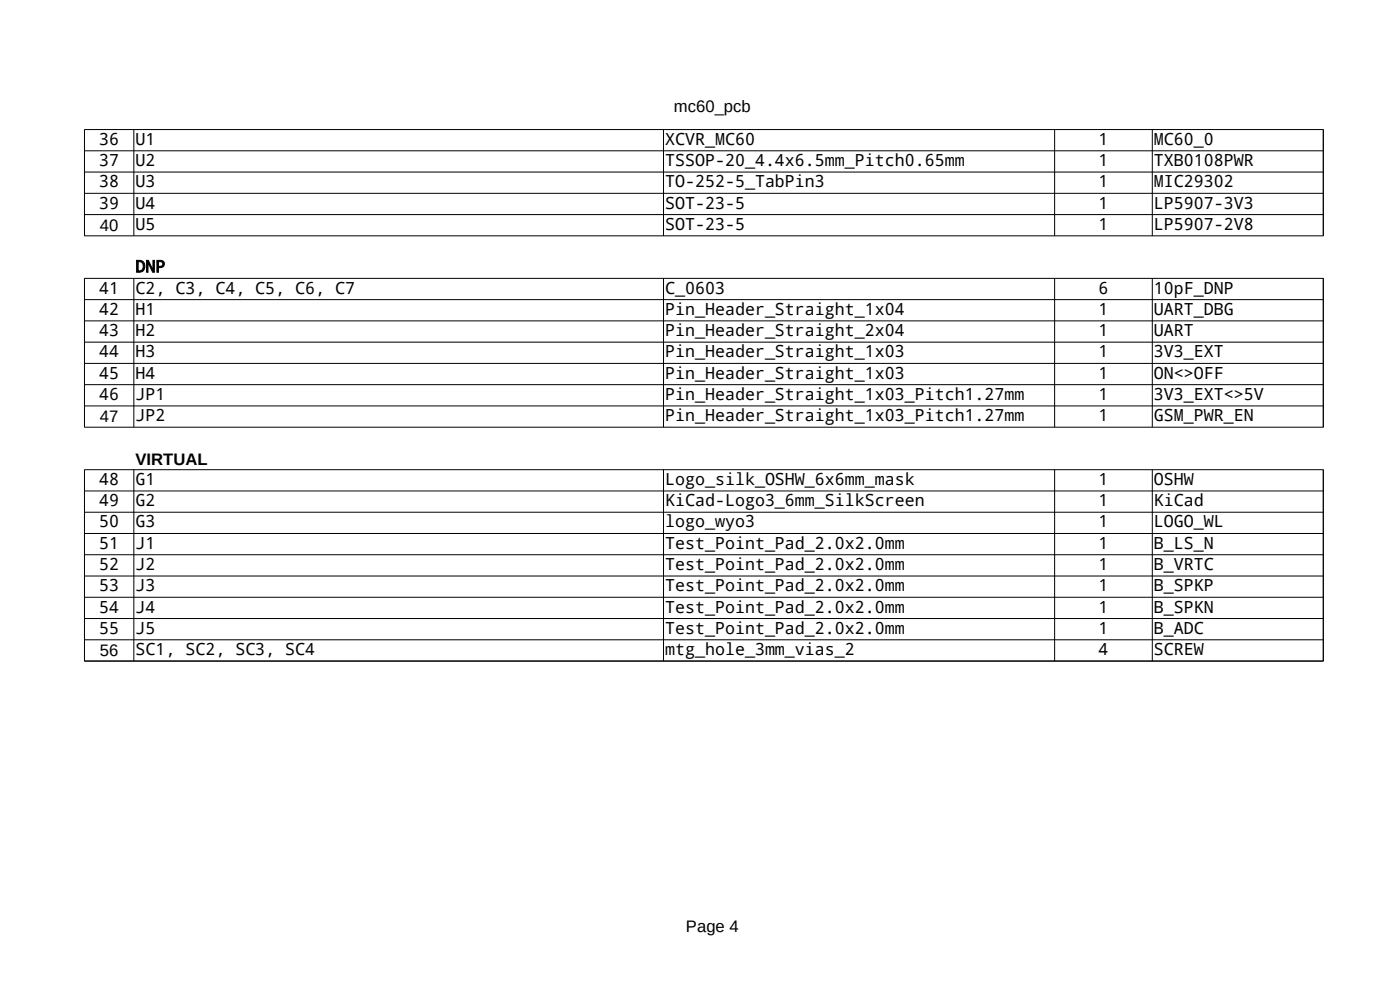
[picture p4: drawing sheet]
<svg xmlns="http://www.w3.org/2000/svg" width="297mm" height="210mm" viewBox="0 0 297 210" stroke-linecap="round" stroke-linejoin="round" font-family="sans-serif">
<defs><g id="words">
<g font-size="3.5">
<text x="143" y="23.7">mc60_pcb</text>
<text x="21" y="30.7">36</text>
<text x="21" y="35.2">37</text>
<text x="28.7" y="30.7">U1</text>
<text x="28.7" y="35.2">U2</text>
<text x="141.1" y="30.7">XCVR_MC60</text>
<text x="141.1" y="35.2">TSSOP-20_4.4x6.5mm_Pitch0.65mm</text>
<text x="233" y="30.7">1</text>
<text x="233" y="35.2">1</text>
<text x="244.8" y="30.7">MC60_0</text>
<text x="244.8" y="35.2">TXB0108PWR</text>
<text x="21" y="39.7">38</text>
<text x="28.7" y="39.7">U3</text>
<text x="141.1" y="39.7">TO-252-5_TabPin3</text>
<text x="233" y="39.7">1</text>
<text x="244.8" y="39.7">MIC29302</text>
<text x="21" y="44.2">39</text>
<text x="28.7" y="44.2">U4</text>
<text x="141.1" y="44.2">SOT-23-5</text>
<text x="233" y="44.2">1</text>
<text x="244.8" y="44.2">LP5907-3V3</text>
<text x="21.2" y="49">40</text>
<text x="28.7" y="48.8">U5</text>
<text x="141.1" y="48.8">SOT-23-5</text>
<text x="233" y="48.8">1</text>
<text x="244.8" y="48.8">LP5907-2V8</text>
<text x="28.7" y="57.8">DNP</text>
<text x="21" y="62.3">41</text>
<text x="28.7" y="62.3">C2, C3, C4, C5, C6, C7</text>
<text x="141.1" y="62.3">C_0603</text>
<text x="233" y="62.3">6</text>
<text x="244.8" y="62.3">10pF_DNP</text>
<text x="21" y="66.8">42</text>
<text x="21" y="71.3">43</text>
<text x="28.7" y="66.8">H1</text>
<text x="28.7" y="71.3">H2</text>
<text x="141.1" y="66.8">Pin_Header_Straight_1x04</text>
<text x="141.1" y="71.3">Pin_Header_Straight_2x04</text>
<text x="233" y="66.8">1</text>
<text x="233" y="71.3">1</text>
<text x="244.8" y="66.8">UART_DBG</text>
<text x="244.8" y="71.3">UART</text>
<text x="21" y="75.8">44</text>
<text x="28.7" y="75.8">H3</text>
<text x="141.1" y="75.8">Pin_Header_Straight_1x03</text>
<text x="233" y="75.8">1</text>
<text x="244.8" y="75.8">3V3_EXT</text>
<text x="21" y="80.3">45</text>
<text x="28.7" y="80.3">H4</text>
<text x="141.1" y="80.3">Pin_Header_Straight_1x03</text>
<text x="233" y="80.3">1</text>
<text x="244.8" y="80.3">ON&lt;&gt;OFF</text>
<text x="21" y="84.8">46</text>
<text x="21.2" y="89.5">47</text>
<text x="28.7" y="84.8">JP1</text>
<text x="28.7" y="89.3">JP2</text>
<text x="141.1" y="84.8">Pin_Header_Straight_1x03_Pitch1.27mm</text>
<text x="141.1" y="89.3">Pin_Header_Straight_1x03_Pitch1.27mm</text>
<text x="233" y="84.8">1</text>
<text x="233" y="89.3">1</text>
<text x="244.8" y="84.8">3V3_EXT&lt;&gt;5V</text>
<text x="244.8" y="89.3">GSM_PWR_EN</text>
<text x="28.7" y="98.6">VIRTUAL</text>
<text x="21" y="102.9">48</text>
<text x="21" y="107.4">49</text>
<text x="28.7" y="102.9">G1</text>
<text x="28.7" y="107.4">G2</text>
<text x="141.1" y="102.9">Logo_silk_OSHW_6x6mm_mask</text>
<text x="141.1" y="107.4">KiCad-Logo3_6mm_SilkScreen</text>
<text x="233" y="102.9">1</text>
<text x="233" y="107.4">1</text>
<text x="244.8" y="102.9">OSHW</text>
<text x="244.8" y="107.4">KiCad</text>
<text x="21" y="111.9">50</text>
<text x="28.7" y="111.9">G3</text>
<text x="141.1" y="111.9">logo_wyo3</text>
<text x="233" y="111.9">1</text>
<text x="244.8" y="111.9">LOGO_WL</text>
<text x="21" y="116.4">51</text>
<text x="28.7" y="116.4">J1</text>
<text x="141.1" y="116.4">Test_Point_Pad_2.0x2.0mm</text>
<text x="233" y="116.4">1</text>
<text x="244.8" y="116.4">B_LS_N</text>
<text x="21" y="120.9">52</text>
<text x="21" y="125.4">53</text>
<text x="28.7" y="120.9">J2</text>
<text x="28.7" y="125.4">J3</text>
<text x="141.1" y="120.9">Test_Point_Pad_2.0x2.0mm</text>
<text x="141.1" y="125.4">Test_Point_Pad_2.0x2.0mm</text>
<text x="233" y="120.9">1</text>
<text x="233" y="125.4">1</text>
<text x="244.8" y="120.9">B_VRTC</text>
<text x="244.8" y="125.4">B_SPKP</text>
<text x="21" y="129.9">54</text>
<text x="28.7" y="129.9">J4</text>
<text x="141.1" y="129.9">Test_Point_Pad_2.0x2.0mm</text>
<text x="233" y="129.9">1</text>
<text x="244.8" y="129.9">B_SPKN</text>
<text x="21" y="134.4">55</text>
<text x="28.7" y="134.4">J5</text>
<text x="141.1" y="134.4">Test_Point_Pad_2.0x2.0mm</text>
<text x="233" y="134.4">1</text>
<text x="244.8" y="134.4">B_ADC</text>
<text x="21.2" y="139.1">56</text>
<text x="28.7" y="138.9">SC1, SC2, SC3, SC4</text>
<text x="141.1" y="138.9">mtg_hole_3mm_vias_2</text>
<text x="233" y="138.9">4</text>
<text x="244.8" y="138.9">SCREW</text>
<text x="145.5" y="197.7">Page 4</text>
</g>
</g></defs>
<g fill="none" stroke="#000" stroke-width=".21">
<path d="M17.9 32h262.9M17.9 36.5h262.9M28.4 27.5v22.6M140.8 27.5v22.6M223.7 27.5v22.6M244.4 27.5v22.6M280.7 27.5v22.6M280.8 27.5h-262.9v22.6M17.9 41h262.9M17.9 45.5h262.9M17.9 50h262.9M28.4 59v31.6"/>
<path d="M140.8 59v31.6M223.7 59v31.6M244.4 59v31.6M280.7 59v31.6M280.8 59.1l-262.9-.1v31.6h262.9M17.9 63.6h262.9M17.9 68.1h262.9M17.9 72.6h262.9M17.9 77.1h262.9M17.9 81.6h262.9M17.9 86.1h262.9M17.9 99.6h262.9"/>
<path d="M17.9 99.6v40.7l262.9-.1M28.4 99.6v40.7M140.8 99.6v40.7M223.7 99.6v40.7M244.4 99.6v40.7M280.7 99.6v40.7M17.9 104.2h262.9M17.9 108.7h262.9M17.9 113.2h262.9M17.9 117.7h262.9M17.9 122.2h262.9M17.9 126.7h262.9"/>
<path d="M17.9 131.2h262.9M17.9 135.7h262.9"/>
</g>
<use href="#words"/>
</svg>
